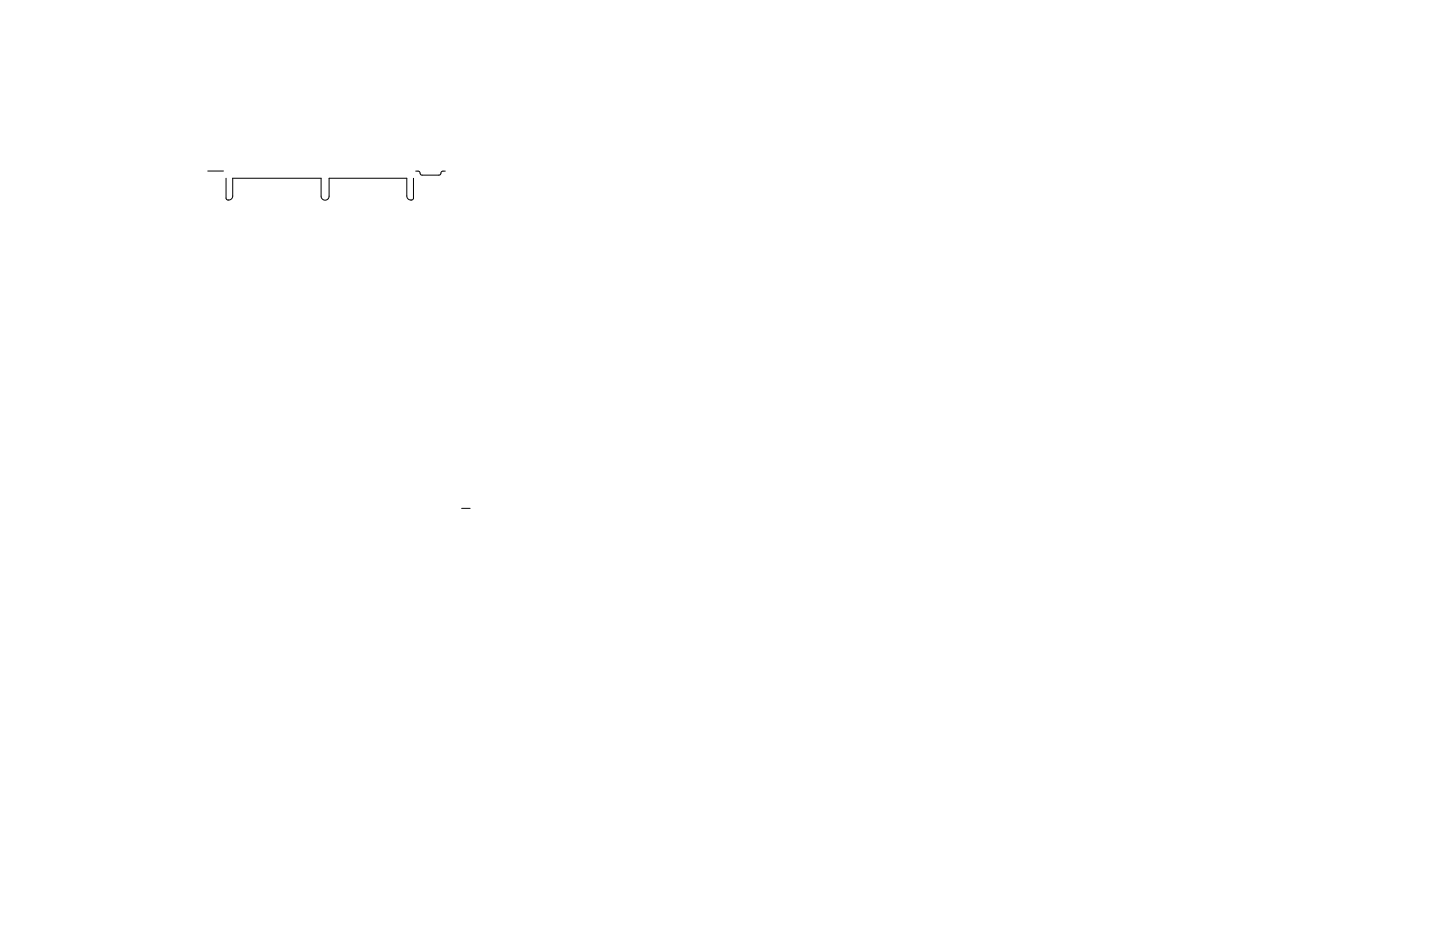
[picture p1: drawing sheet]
<svg xmlns="http://www.w3.org/2000/svg" width="432mm" height="279mm" viewBox="0 0 432 279" stroke-linecap="round" stroke-linejoin="round" font-family="sans-serif">
<path d="M62.3 51.3h4.7M67.8 53.4v6a1.06 1.06 0 0 0 1.2 .5 1.06 1.06 0 0 0 .8-1.1v-5.4h26.5v5.4a1.2 1.2 0 0 0 1.2 1.2 1.2 1.2 0 0 0 1.2-1.2v-5.4h23.3v5.4a1.07 1.07 0 0 0 .7 1.1 1.07 1.07 0 0 0 1.3-.5v-6M124.7 51.3h.7a.99 .99 0 0 1 .7 1l.5 .2h5a.99 .99 0 0 0 .8-1l1.1-.2M138.4 152.4h2.6" fill="none" stroke="#000" stroke-width=".3"/>
</svg>
